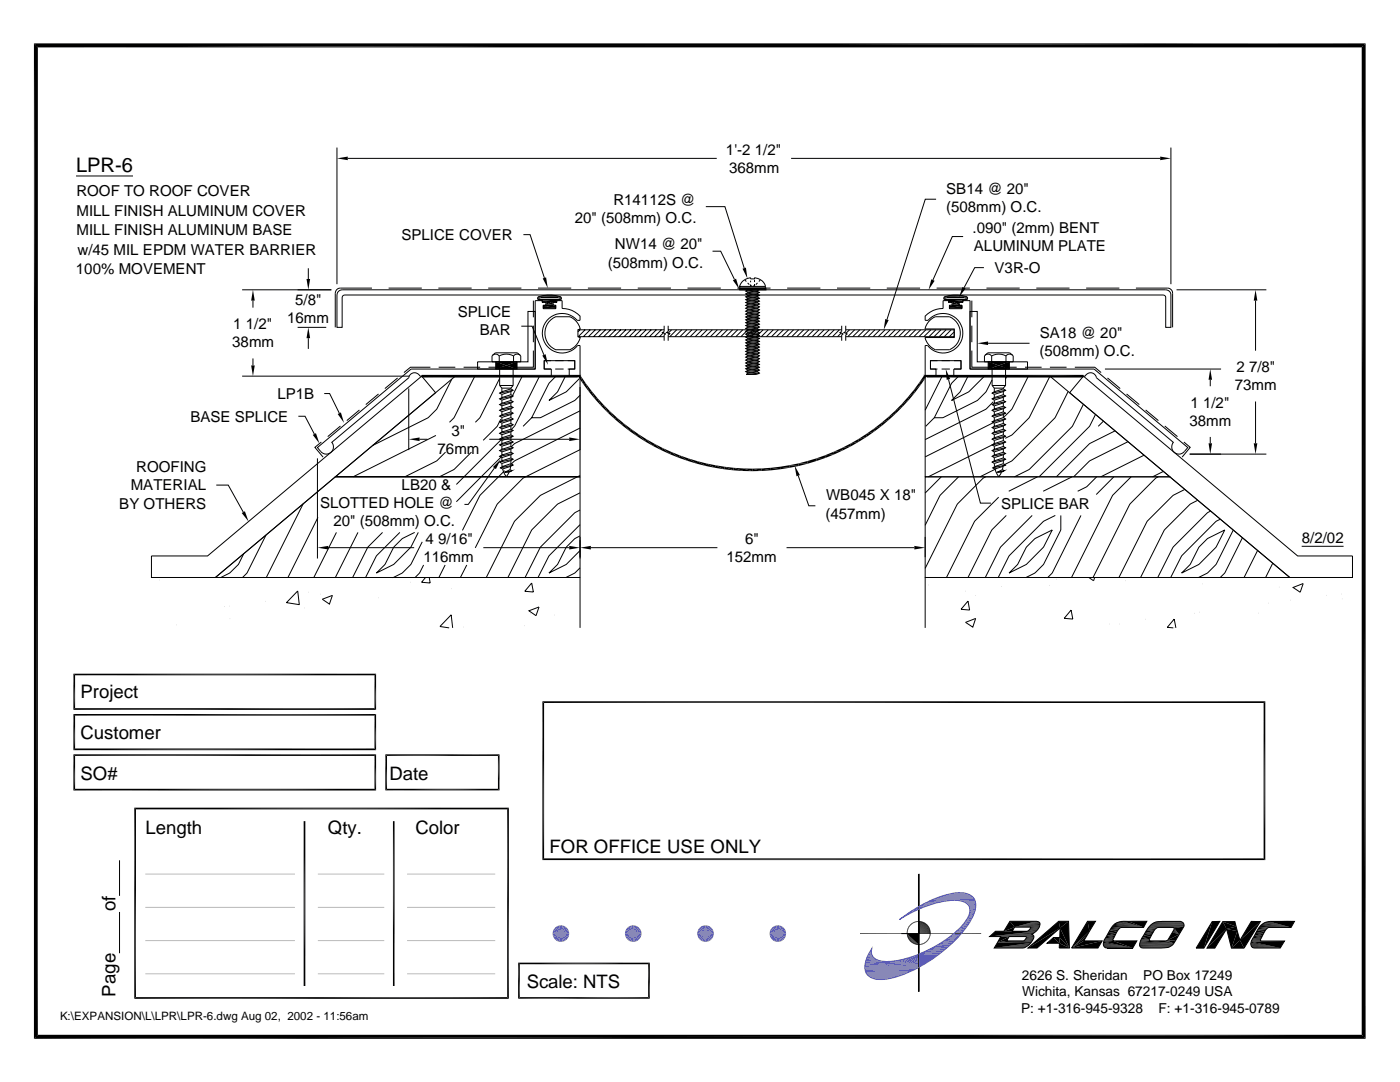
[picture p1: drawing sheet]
<svg xmlns="http://www.w3.org/2000/svg" width="279mm" height="216mm" viewBox="0 0 279 216" stroke-linecap="round" stroke-linejoin="round" font-family="sans-serif">
<defs><g id="words">
<text font-size="4" x="15.2" y="34.2">LPR-6</text>
<g font-size="3.7">
<text x="16.1" y="139.3">Project</text>
<text x="16.1" y="147.4">Customer</text>
<text x="16.1" y="155.6">SO#</text>
<text x="77.7" y="155.6">Date</text>
<text x="29" y="166.3">Length</text>
<text x="65.4" y="166.3">Qty.</text>
<text x="82.9" y="166.3">Color</text>
<text x="109.7" y="170.2">FOR OFFICE USE ONLY</text>
<text x="23.1" y="181.9" transform="rotate(-90 23.1 181.9)">of</text>
<text x="105.1" y="197.2">Scale: NTS</text>
<text x="23.1" y="198.8" transform="rotate(-90 23.1 198.8)">Page</text>
</g>
<g font-size="3">
<text x="144.9" y="30.8">1'-2 1/2&quot;</text>
<text x="145.5" y="34.5">368mm</text>
<text x="15.2" y="39">ROOF TO ROOF COVER</text>
<text x="122.4" y="40.9">R14112S @</text>
<text x="188.8" y="38.7">SB14 @ 20&quot;</text>
<text x="15.3" y="43.1">MILL FINISH ALUMINUM COVER</text>
<text x="15.3" y="47">MILL FINISH ALUMINUM BASE</text>
<text x="80.1" y="47.9">SPLICE COVER</text>
<text x="114.7" y="44.5">20&quot; (508mm) O.C.</text>
<text x="188.8" y="42.3">(508mm) O.C.</text>
<text x="194.1" y="46.5">.090&quot; (2mm) BENT</text>
<text x="15.5" y="50.9">w/45 MIL EPDM WATER BARRIER</text>
<text x="121.3" y="53.4">(508mm) O.C.</text>
<text x="122.7" y="49.8">NW14 @ 20&quot;</text>
<text x="194.4" y="50.1">ALUMINUM PLATE</text>
<text x="15.2" y="54.7">100% MOVEMENT</text>
<text x="198.5" y="54.5">V3R-O</text>
<text x="46.5" y="65.7">1 1/2&quot;</text>
<text x="57.3" y="64.4">16mm</text>
<text x="58.9" y="60.8">5/8&quot;</text>
<text x="91.4" y="63.3">SPLICE</text>
<text x="46.4" y="69.3">38mm</text>
<text x="95.8" y="66.9">BAR</text>
<text x="207.4" y="71.1">(508mm) O.C.</text>
<text x="207.5" y="67.5">SA18 @ 20&quot;</text>
<text x="246.4" y="77.9">73mm</text>
<text x="246.7" y="74.3">2 7/8&quot;</text>
<text x="55.4" y="79.6">LP1B</text>
<text x="237.6" y="81.4">1 1/2&quot;</text>
<text x="38" y="84.1">BASE SPLICE</text>
<text x="90.1" y="86.9">3&quot;</text>
<text x="237.4" y="85">38mm</text>
<text x="27.2" y="94.3">ROOFING</text>
<text x="87.3" y="90.5">76mm</text>
<text x="23.8" y="101.5">BY OTHERS</text>
<text x="26.1" y="97.9">MATERIAL</text>
<text x="63.9" y="101.4">SLOTTED HOLE @</text>
<text x="80.2" y="97.8">LB20 &amp;</text>
<text x="164.9" y="99.9">WB045 X 18&quot;</text>
<text x="199.8" y="101.5">SPLICE BAR</text>
<text x="66.5" y="105.1">20&quot; (508mm) O.C.</text>
<text x="164.7" y="103.5">(457mm)</text>
<text x="84.5" y="112.1">116mm</text>
<text x="84.9" y="108.5">4 9/16&quot;</text>
<text x="145" y="112.1">152mm</text>
<text x="148.7" y="108.5">6&quot;</text>
<text x="259.8" y="108.4">8/2/02</text>
</g>
<g font-size="2.7">
<text x="203.9" y="195.5">2626 S. Sheridan</text>
<text x="228.2" y="195.5">PO Box 17249</text>
<text x="203.8" y="202.1">P: +1-316-945-9328</text>
<text x="204" y="198.8">Wichita, Kansas 67217-0249 USA</text>
<text x="231.2" y="202.1">F: +1-316-945-0789</text>
</g>
<text font-size="2.3" x="12" y="203.6">K:\EXPANSION\L\LPR\LPR-6.dwg Aug 02, 2002 - 11:56am</text>
</g></defs>
<g fill="none" stroke="#000" stroke-width=".2">
<path d="M15.2 35.1h11.3M67.2 29.4v27.3M69.4 31.6h73.6M157.9 31.6h73.6M186.8 39.8h-2.1l-7.7 24M233.7 29.4v27.3M48.3 57.8h17.8M50.5 60v1.4M61.5 53.5v2.2M67.6 58.1l.7-.3h164.3l.6 .2a.94 .94 0 0 1 .5 .9v6.4h-1.1v-5.9l-.1-.4-.4-.1h-163.3l-.4 .1-.1 .4v5.9h-1.1v-6.4zM74.2 57.5h-6.3a1.01 1.01 0 0 0-1 1v6.8M77.6 57.5h6.6"/>
<path d="M87.5 57.5h6.6M97.4 57.5h6.7M104.5 46.8h1.3l2.8 8.7M106.4 60v3.3M107.3 59.7h4.7M107.3 59.6h4.7M107.4 59.3a6.3 6.3 0 0 1 4.6 0v.3l-.2 .3h-.7v.3h-.9l.1 .8h.6v.4h-2.5v-.4h.7v-.8h-.9v-.3h-.7l-.2-.3zM107.4 59.4h4.6M107.4 59.3h4.6M107.4 59.8h4.6M107.4 57.5h6.6M107.5 59.9h4.3"/>
<path d="M108.1 59.4h3.1M108.3 58.9h2.7M117.3 57.5h6.7M127.3 57.5h6.6M137.2 57.5h6.6M140.9 41.2h3.8l3.8 12.3M142.2 50.1h1.6l2.8 5.7M147.2 57.5h6.6M147.5 57.5h5.4v.3h-5.4zM147.5 57.6h5.4M147.5 57.8h5.4M147.6 57.2a2.45 2.45 0 0 1 2.2-1.8v.2h.8v-.2a2.38 2.38 0 0 1 2.2 1.8"/>
<path d="M147.6 57.2h5.2l-.1 .3h-5zM148.7 55.9l.2 .3M148.8 58.1l.4-.3 2-.2 .4 .2-.4 .2-2 .3zM148.8 58.7l.4-.3 2-.3 .4 .3-.4 .2-2 .3zM148.8 59.2l.4-.2 2-.3 .4 .2-.4 .3-2 .3zM148.8 59.8l.4-.2 2-.3 .4 .2-.4 .2-2 .3zM149.2 56.5l.3 .3M149.2 57.5v.3M149.2 58.3v.1M149.2 58.9v.1M149.2 59.5v.1M149.7 57l.1 .1"/>
<path d="M149.8 56.7v.4h.3M149.8 56v.3M150.3 57.1h.3M150.6 55.9v.4M150.6 56.7v.4M150.7 57l-.1 .1M151.2 57.5v.1M151.2 58v.1M151.2 58.6v.1M151.2 59.2v.1M151.2 59.7v.2M151.2 56.5l-.3 .3"/>
<path d="M151.6 57.8l-2.8 .3M151.6 58.4l-2.8 .3M151.6 58.9l-2.8 .3M151.6 59.5l-2.8 .3M151.7 55.9l-.3 .3M157.1 57.5h6.6M167 57.5h6.7M177 57.5h6.6M186.9 57.5h6.6M188.4 59.7h4.7M188.4 59.6h4.7M188.4 59.3a6.3 6.3 0 0 1 4.6 0l.1 .3-.2 .3h-.7v.3h-.9v.8h.7v.4h-2.5v-.4h.6l.1-.8h-.9v-.3h-.7l-.2-.3z"/>
<path d="M188.4 59.4h4.6M188.4 59.3h4.6M188.4 59.8h4.6M188.6 59.9h4.3M189.2 59.4h3.1M189.4 58.9h2.7M192.2 47.2h-2.1l-3.9 8.7M194 60v3.3M196.4 53.4h-1.9l-2.1 4M196.9 57.5h6.6M206.8 57.5h6.6M216.8 57.5h6.6"/>
<path d="M226.7 57.5h6.3l.7 .3 .3 .7v6.8M234.8 57.8h17.9M250.6 60v10M48.3 75.1h33.4M50.5 71.5v1.4M59.4 65.3h5.7M61.5 67.5v2.1M64.7 78.5h1.1l1.9 3.9M75.5 78.6l-2.5 2.1M79.4 75.4l-2.6 2.1M81.6 77.5v12.3M85.9 73.3h-4l-1.3 1"/>
<path d="M87.5 73.3h3.4M90.2 75.6l-3 6-1.8 1.8-11 5.5M92.5 73.3h3.3M94.8 75.1l-4.2 8.3-.9 .9M95.3 72.2h10.1v-10.1h1.4v11.5h-11.5zM97.5 73.3h3.3M98.3 70.9l.6-.5h4.4l.5 .5M98.9 72.2h4.3v1.4h-4.3zM99.6 71a.9 .9 0 0 0-1.4 0v1.2h5.7v-1.2a.9 .9 0 0 0-1.4 0M99.6 71a3 3 0 0 1 2.9 0M99.6 71v1.2M99.7 76.9l.5 .5h1.8"/>
<path d="M99.7 72.2v4.7M99.7 76.9h2.7M99.7 75.5l-3.9 7.9-.9 .9M100.2 78.2l-.5 .2 .5 .3M100.2 77.4v.8l1.8-.6M100.2 79.3l-.5 .3 .5 .2M100.2 78.7v.6l1.8-.5M100.2 79.8v.7l1.8-.6M102 77.4v.2l.4 .3-2.2 .8M102 78.1v.7l.4 .2-2.2 .8M102 79.3v.6l.4 .3-2.2 .8M102.4 72.2v4.7"/>
<path d="M102.4 76.9l-.4 .5M102.4 77.9l-2.7 .5M102.4 79l-2.7 .6M102.5 71v1.2M104 65.1h2.2l2.3 5.7M104.2 75.1l-2.1 4.2M106.4 70v3.3h-3.9M106.4 65v3.3M107.7 75.1l-5 10-.7 .7M108.4 61h2.5M109.6 64.2l1.3-1h2.8a3.6 3.6 0 0 1 2.1 2.4l-.5 .2v1.4l.5 .2a3.7 3.7 0 0 1-2.1 2.4h-2.8a3.6 3.6 0 0 1-1.3-5.6zM110 72h-1.4v1.6h1.4"/>
<path d="M110.8 73.6h1.7M110.8 72h1.7M111 75.1l-1.4 1.4-3.5 6.9M112.8 75.1l-1.5 3.1-1.7 1.7 3.4-1.7 2.6-2.7M113.3 72h1.4v1.6h-1.4M115.3 65.8h17.2M115.3 67.2h17.2M115.8 77.2v12.6M115.8 78.9l-1.1 1-6.9 3.5h-1.7M115.8 65.8l-.5 .4M116.8 65.8l-1.4 1.4M117.8 65.8l-1.4 1.4"/>
<path d="M118.8 65.8l-1.4 1.4M119.8 65.8l-1.4 1.4M120.8 65.8l-1.3 1.4M121.9 65.8l-1.4 1.4M122.9 65.8l-1.4 1.4M123.9 65.8l-1.4 1.4M124.9 65.8l-1.4 1.4M125.9 65.8l-1.4 1.4M126.9 65.8l-1.3 1.4M128 65.8l-1.4 1.4M128.9 65.8l-1.3 1.4M130 65.8l-1.4 1.4"/>
<path d="M131 65.8l-1.4 1.4M132 65.8l-1.4 1.4M132.4 66.4l-.8 .8M132.5 65v1.1l-.3 .3 .7 .2-.4 .2v1.2M133.3 65v1.1l-.3 .3 .7 .2-.4 .2v1.2M133.3 65.8h34.7M133.3 67.2h34.7M134 65.8l-.7 .7M135 65.8l-1.3 1.4M136.1 65.8l-1.4 1.4M137.1 65.8l-1.4 1.4M138.1 65.8l-1.4 1.4"/>
<path d="M139.1 65.8l-1.4 1.4M140.1 65.8l-1.4 1.4M141.1 65.8l-1.3 1.4M142.2 65.8l-1.4 1.4M143.2 65.8l-1.4 1.4M144.2 65.8l-1.4 1.4M145.2 65.8l-1.4 1.4M146.2 65.8l-1.4 1.4M147.2 65.8l-1.4 1.4M148.2 65.8l-1.3 1.4M148.8 71.3l.4-.2 2-.3 .4 .2-.4 .2-2 .3zM148.8 71.9l.4-.3 2-.3 .4 .3-.4 .2-2 .3z"/>
<path d="M148.8 72.4l.4-.2 2-.3 .4 .2-.4 .3-2 .2zM148.8 73l.4-.2 2-.3 .4 .2-.4 .2-2 .3zM148.8 73.6l.4-.3 2-.2 .4 .2-.4 .2-2 .3zM148.8 74.1l.4-.2 2-.3 .4 .3-.4 .2-2 .3zM148.8 61.5l.4-.2 2-.3 .4 .2-.4 .3-2 .2zM148.8 62.1l.4-.2 2-.3 .4 .2-.4 .2-2 .3zM148.8 66.1l.4-.2 2-.3 .4 .2-.4 .2-2 .3zM148.8 66.7l.4-.2 2-.3 .4 .2-.4 .2-2 .3zM148.8 67.3l.4-.3 2-.3 .4 .3-.4 .2-2 .3zM148.8 67.8l.4-.2 2-.3 .4 .2-.4 .3-2 .3zM148.8 68.4l.4-.2 2-.3 .4 .2-.4 .2-2 .3zM148.8 69l.4-.3 2-.2 .4 .2-.4 .2-2 .3z"/>
<path d="M148.8 69.6l.4-.3 2-.3 .4 .3-.4 .2-2 .3zM148.8 70.1l.4-.2 2-.3 .4 .2-.4 .3-2 .3zM148.8 70.7l.4-.2 2-.3 .4 .2-.4 .2-2 .3zM148.8 62.7l.4-.3 2-.3 .4 .3-.4 .2-2 .3zM148.8 63.2l.4-.2 2-.3 .4 .2-.4 .3-2 .3zM148.8 63.8l.4-.2 2-.3 .4 .2-.4 .3-2 .3zM148.8 64.4l.4-.2 2-.3 .4 .2-.4 .2-2 .3zM148.8 65l.4-.3 2-.2 .4 .2-.4 .2-2 .3zM148.8 65.5l.4-.2 2-.3 .4 .3-.4 .2-2 .3zM148.8 60.4l.4-.2 2-.3 .4 .2-.4 .2-2 .3zM148.8 60.9l.4-.2 2-.3 .4 .3-.4 .2-2 .3zM148.9 74.7l.3-.2 2-.3 .4 .2-.9 .3z"/>
<path d="M149.2 60v.2M149.2 60.6v.1M149.2 61.2v.1M149.2 61.7v.2M149.2 62.3v.1M149.2 62.9v.1M149.2 63.5v.1M149.2 64.1v.1M149.2 64.6v.1M149.2 65.2v.1M149.2 65.8v.1M149.2 66.3v.2"/>
<path d="M149.2 66.9v.1M149.2 67.5v.1M149.2 68.1v.1M149.2 68.6v.1M149.2 69.2v.1M149.2 69.8v.1M149.2 70.4v.1M149.2 70.9v.2M149.2 71.5v.1M149.2 72.1v.1M149.2 72.6v.2M149.2 73.2v.1"/>
<path d="M149.2 73.8v.1M149.2 74.4v.1M149.2 65.8l-1.3 1.4M150.3 65.8l-1.4 1.4M151.2 60.3v.1M151.2 60.9v.1M151.2 61.5v.1M151.2 62v.1M151.2 62.6v.1M151.2 63.2v.1M151.2 63.8v.1M151.2 64.3v.2"/>
<path d="M151.2 64.9v.1M151.2 65.5v.1M151.2 66v.2M151.2 66.6v.1M151.2 67.2v.1M151.2 67.8v.1M151.2 68.3v.2M151.2 68.9v.1M151.2 69.5v.1M151.2 70.1v.1M151.2 70.6v.2M151.2 71.2v.1"/>
<path d="M151.2 71.8v.1M151.2 72.4v.1M151.2 72.9v.2M151.2 73.5v.1M151.2 74.1v.1M151.3 65.8l-1.4 1.4M151.6 74.4l-2.7 .3M151.6 71l-2.8 .3M151.6 71.6l-2.8 .3M151.6 72.1l-2.8 .3M151.6 72.7l-2.8 .3M151.6 73.3l-2.8 .3"/>
<path d="M151.6 73.9l-2.8 .2M151.6 61.2l-2.8 .3M151.6 61.8l-2.8 .3M151.6 65.8l-2.8 .3M151.6 66.4l-2.8 .3M151.6 67l-2.8 .3M151.6 67.5l-2.8 .3M151.6 68.1l-2.8 .3M151.6 68.7l-2.8 .3M151.6 69.3l-2.8 .3M151.6 69.8l-2.8 .3M151.6 70.4l-2.8 .3"/>
<path d="M151.6 62.4l-2.8 .3M151.6 62.9l-2.8 .3M151.6 63.5l-2.8 .3M151.6 64.1l-2.8 .3M151.6 64.7l-2.8 .3M151.6 65.3l-2.8 .2M151.6 60.1l-2.8 .3M151.6 60.7l-2.8 .2M152.3 65.8l-1.4 1.4M153.3 65.8l-1.4 1.4M154.3 65.8l-1.3 1.4M155.3 65.8l-1.3 1.4"/>
<path d="M156.4 65.8l-1.4 1.4M157.4 65.8l-1.4 1.4M158.4 65.8l-1.4 1.4M159.4 65.8l-1.4 1.4M160.4 65.8l-1.4 1.4M161.4 65.8l-1.4 1.4M162.4 65.8l-1.3 1.4M163.4 65.8l-1.3 1.4M164.5 65.8l-1.4 1.4M165.5 65.8l-1.4 1.4M166.5 65.8l-1.4 1.4M167.5 65.8l-1.4 1.4"/>
<path d="M167.9 66.4l-.7 .8M168 65v1.1l-.4 .3 .7 .2-.3 .2v1.2M168.8 65.8h21.6v1.4h-21.6M168.8 65v1.1l-.4 .3 .7 .2-.3 .2v1.2M169.5 65.8l-.7 .7M170.6 65.8l-1.4 1.4M171.6 65.8l-1.4 1.4M172.6 65.8l-1.4 1.4M173.6 65.8l-1.4 1.4M174.6 65.8l-1.4 1.4M175.6 65.8l-1.4 1.4M176.6 65.8l-1.3 1.4"/>
<path d="M177.7 65.8l-1.4 1.4M178.7 65.8l-1.4 1.4M179.7 65.8l-1.4 1.4M180.7 65.8l-1.4 1.4M181.7 65.8l-1.4 1.4M182.7 65.8l-1.3 1.4M183.7 65.8l-1.3 1.4M184.6 63.1a4.8 4.8 0 0 1 3.6-1.5v-1.6h1.1v.3h.7v.6h-.5v.7h2.5v-.7h-.6v-.6h.8v-.3h1.4v13.6h24.8l18.6 15.7a1.93 1.93 0 0 1-2.1 1.3 1.45 1.45 0 0 1-.7-2.3l-15.4-12.9a1.18 1.18 0 0 0-1-1 1.18 1.18 0 0 0-1.2 .7h-26.2v-1.5h1.4v-1.6h-6.1v1.6h1.1v1.5h-2.2v-6.2h.5a3.9 3.9 0 0 0 5.8 .5 3.9 3.9 0 0 0 .1-5.7 3.9 3.9 0 0 0-5.8 .2h-.6zM184.6 75.1h24.9l24 20h-48.9zM184.8 65.8l-1.4 1.4M185.7 63.8l.9-.6h2.9a3.6 3.6 0 0 1 2.2 3.3 3.6 3.6 0 0 1-2.2 3.3h-2.9a3.7 3.7 0 0 1-2-2.4h5.8v-1.8h-5.8a3.6 3.6 0 0 1 1.1-1.8zM185.8 65.8l-1.4 1.4"/>
<path d="M186.8 65.8l-1.4 1.4M187.1 72h-1.4v1.6h1.4M187.8 65.8l-1.4 1.4M187.9 73.6h1.7M187.9 72h1.7M188 75.1l-3.4 6.8M188.8 65.8l-1.4 1.4M189.3 75.7l6.4 24.7h2.1M189.5 61h2.5M189.8 65.8l-1.4 1.4M190.4 72h1.4v1.6h-1.4M190.4 66.2l-.9 1"/>
<path d="M191.3 75.1l-1.4 1.4-3.4 6.9M193.2 75.1l-1.6 3.1-1.7 1.7 3.4-1.7 3.2-3.1M193.6 62.1h1.4v10.1h10.1v1.4h-11.5zM194 70v3.3h3.9M194 65v3.3M196.6 70.9l.5-.5h4.4l.6 .5M197.2 68.5h8.3M197.2 72.2h4.2v1.4h-4.2zM197.9 71a.9 .9 0 0 0-1.4 0v1.2h5.7v-1.2a.9 .9 0 0 0-1.4 0M197.9 71a3 3 0 0 1 2.9 0M197.9 71v1.2M198 76.9l.4 .5h1.8"/>
<path d="M198 76.9h2.7M198 72.2v4.7M198 75.8l-1.2 2.4-1.7 1.7-6.9 3.5h-1.7M198.4 78.2l-.4 .2 .4 .3M198.4 77.4v.8l1.8-.6M198.4 79.3l-.4 .3 .4 .2M198.4 78.7v.6l1.8-.5M198.4 79.8v.7l1.8-.6M199.6 73.3h3.3M200.2 77.4v.2l.5 .3-2.3 .8M200.2 78.1v.7l.5 .2-2.3 .8M200.2 79.3v.6l.5 .3-2.3 .8"/>
<path d="M200.7 72.2v4.7M200.7 76.9l-.5 .5M200.7 77.9l-2.7 .5M200.7 79l-2.7 .6M200.8 71v1.2M200.9 75.1l-.2 .5M204.6 73.3h3.3M205.2 75.1l-3.2 6.5-1.7 1.8M209.5 73.3h3.4M209.5 75.1l-4.1 8.3-3.4 3.4-1.4 .7M213.2 78.1l-2.6 5.3-8.6 8.6-1.9 .9M214.5 73.3h4l1.3 1"/>
<path d="M216.2 75.1l42.8 35.8h10.9v4.3h-12.5l-43.9-36.8zM220.5 73.6h23.2M221 75.4l2.6 2.1M224.8 78.6l2.6 2.1M241.5 75.8v1.3M43.2 96.8h2.4l3 5.4M59.5 83.1h1.4l1.8 3.5M63.4 89.3l18.6-15.7h24.8v-13.6h1.4v.3h.7v.6h-.5v.7h2.5v-.7h-.5v-.6h.7v-.3h1.1v1.6a4.8 4.8 0 0 1 3.6 1.5v.8h-.6a4 4 0 0 0-5.8-.3 4 4 0 0 0 .1 5.8 4 4 0 0 0 5.8-.5h.5v6.2h-2.2v-1.5h1.1v-1.6h-6.1v1.6h1.4v1.5h-26.2a1.18 1.18 0 0 0-1.2-.7 1.18 1.18 0 0 0-1 1l-15.4 12.9a1.44 1.44 0 0 1-.2 2 1.44 1.44 0 0 1-2-.2zM63.4 91.5v19.9M64.1 88.2l-1.3 1.1 1.7 1.9M67.9 85l-2.5 2.1M71.7 81.8l-2.5 2.1"/>
<path d="M83.7 87.7h1.6M87 86.9l-16.5 8.2M88.9 90.2l-1.7 1.8-6.4 3.1M94.1 90.2l-3.5 3.5-2.9 1.4M97.6 87.7h16M98.7 93.4l-5.2 7.2h-.8M99.9 83.6l-.7 1.5-2.8 2.8M100.2 90.8l-.5 .3 .5 .2M100.2 90.2v.6l1.8-.6M100.2 91.9l-.5 .3 .5 .3M100.2 91.3v.6l1.8-.5M100.2 81.6l-.5 .3 .5 .2"/>
<path d="M100.2 81v.6l1.8-.6M100.2 86.2l-.5 .3 .5 .2M100.2 85.6v.6l1.8-.6M100.2 87.4l-.5 .2 .5 .3M100.2 86.7v.7l1.8-.6M100.2 88.5l-.5 .3 .5 .2M100.2 87.9v.6l1.8-.6M100.2 89.7l-.5 .2 .5 .3M100.2 89v.7l1.8-.6M100.2 82.8l-.5 .2 .5 .3M100.2 82.1v.7l1.8-.6M100.2 83.9l-.5 .3 .5 .2"/>
<path d="M100.2 83.3v.6l1.8-.6M100.2 85.1l-.5 .2 .5 .3M100.2 84.4v.7l1.8-.6M100.2 80.5l-.5 .2 .5 .3M100.2 92.5v.6M100.2 87.6l-9.1 9.1M100.2 91l-9.1 9.1M100.2 83.2h-.1M100.2 93.1l-.3 .3 .4 .2M100.3 93.6l.7 1.5 .6-.9M100.7 93.9l-4.9 4.9-3.5 7M100.8 94.2l1.4-.3-.6 .3"/>
<path d="M101.8 93.7l-1 .5h.8M101.8 93.7l.4 .2M101.9 93l-.1 .7M102 92.5l.4 .3-2.1 .8M102 89.6v.6l.4 .3-2.2 .8M102 90.7v.7l.4 .2-.4 .3-1.8 .6M102 80.4v.6l.4 .3-2.2 .8M102 85v.6l.4 .3-2.2 .8M102 86.1v.7l.4 .2-.4 .3-1.8 .6M102 87.3v.6l.4 .3-2.2 .8M102 88.5v.6l.4 .2-2.2 .9M102 81.6v.6l.4 .2-.4 .3-1.8 .6"/>
<path d="M102 82.7v.6l.4 .3-2.2 .8M102 83.9v.6l.4 .3-2.2 .8M102 91.9v.6M102 92.5l-1.8 .6M102.4 92.8l-2.5 .6M102.4 90.5l-2.7 .6M102.4 91.6l-2.7 .6M102.4 81.3l-2.7 .6M102.4 85.9l-2.7 .6M102.4 87l-2.7 .6M102.4 88.2l-2.7 .6M102.4 89.3l-2.7 .6"/>
<path d="M102.4 82.4l-2.7 .6M102.4 83.6l-2.7 .6M102.4 84.8l-2.7 .5M102.4 80.2l-2.7 .5M106.1 83.4l-1.7 1.7M115.8 98.3l-4.5 2.3-5.2 5.1-4.7 9.5M115.8 89.7l-11.4 5.7-5.2 5.2-4.4 8.7M115.8 94.9l-8 3.9-5.1 5.2-5.7 11.2M115.8 82l-13.1 6.5-.7 .7M115.8 85.4l-13.1 6.6-.9 .8M159.3 94.9l2.1 6h1.3M184.6 95.1h48.9l23.9 20.1h-72.8z"/>
<path d="M186.5 83.4l-1.8 1.7M187.9 95.1l-3.3 3.3M191.3 95.1l-3.7 3.7-3 6M196.7 95.1l-.5 .3-5.1 5.2-6.5 12.8M198.2 80.2l-1.4 1.4-12.2 6.1M198.4 90.8l-.4 .3 .4 .2M198.4 90.2v.6l1.8-.6M198.4 91.9l-.4 .3 .4 .3M198.4 91.3v.6l1.8-.5M198.4 81.6l-.4 .3 .4 .2M198.4 81v.6l1.8-.6M198.4 86.2l-.4 .3 .4 .2"/>
<path d="M198.4 85.6v.6l1.8-.6M198.4 87.4l-.4 .2 .4 .3M198.4 86.7v.7l1.8-.6M198.4 88.5l-.4 .3 .4 .2M198.4 87.9v.6l1.8-.6M198.4 89.7l-.4 .2 .4 .3M198.4 89v.7l1.8-.6M198.4 82.8l-.4 .2 .4 .3M198.4 82.1v.7l1.8-.6M198.4 83.9l-.4 .3 .4 .2M198.4 83.3v.6l1.8-.6M198.4 85.1l-.4 .2 .4 .3"/>
<path d="M198.4 84.4v.7l1.8-.6M198.4 80.5l-.4 .2 .4 .3M198.4 92.5l.1 .6M198.4 84.2l-13.8 7M198.4 88.6l-13.1 6.5M198.5 93.1l-.4 .3 .5 .2M198.6 93.6l.7 1.5 .6-.9M198.8 93.5l-3.2 1.6M199.1 94.2l1.3-.3-.5 .3M199.3 99.2l-4.8 4.8-5.6 11.2M200 93.7l-.9 .5h.8M200 93.7l.4 .2"/>
<path d="M200.2 93l-.2 .7M200.2 92.5l.5 .3-2.1 .8M200.2 89.6v.6l.5 .3-2.3 .8M200.2 90.7v.7l.5 .2-.5 .3-1.8 .6M200.2 80.4v.6l.5 .3-2.3 .8M200.2 85v.6l.5 .3-2.3 .8M200.2 86.1v.7l.5 .2-.5 .3-1.8 .6M200.2 87.3v.6l.5 .3-2.3 .8M200.2 88.5v.6l.5 .2-2.3 .9M200.2 81.6v.6l.5 .2-.5 .3-1.8 .6M200.2 82.7v.6l.5 .3-2.3 .8M200.2 83.9v.6l.5 .3-2.3 .8"/>
<path d="M200.2 91.9v.6M200.2 92.5l-1.7 .6M200.7 92.8l-2.6 .6M200.7 90.5l-2.7 .6M200.7 91.6l-2.7 .6M200.7 81.3l-2.7 .6M200.7 85.9l-2.7 .6M200.7 87l-2.7 .6M200.7 88.2l-2.7 .6M200.7 89.3l-2.7 .6M200.7 82.4l-2.7 .6M200.7 83.6l-2.7 .6"/>
<path d="M200.7 84.8l-2.7 .5M200.7 80.2l-2.7 .5M207.1 95.1l-5.8 2.9M214 95.1l-5.8 2.9M216.2 80.7l-2.2 4.4-8.6 8.6-2.9 1.4M218.6 82.7l-1.2 2.4-10 10M218.9 95.1l-2 2-1.8 .9M220.2 84l-1 1.1M222.3 95.1l-3.5 3.6M222.5 86l-5.1 2.5-6.6 6.6M225.1 88.1l-7.7 3.9-3.1 3.1M225.7 95.1l-3.7 3.7-8.2 16.4"/>
<path d="M228.3 90.8l-8.6 4.3M228.6 81.8l2.6 2.1M231.2 95.1l-.5 .3-5.2 5.2-7.4 14.6M232.2 94.1l-2.2 1M232.5 85l2.5 2.1M236.3 88.2l1.2 1.1-1.6 1.9M236.5 97.7l-2.4 1.1-5.2 5.2-5.6 11.2M237.4 90.6h15.3M239 99.8l-1.5 .8-5.1 5.1-4.8 9.5M241.5 87.2v1.3M250.6 80.1v8.4M30.2 110.9h11.2l42.8-35.8 2.7 3.3-43.9 36.8h-12.8z"/>
<path d="M31.7 115.7h.1M43 115.2l23.9-20.1h48.9v-20h-24.9l-24 20h48.9v20.1zM48.6 110.5l-1 2.1-1.8 1.7-1.7 .9M53 120h.1M53.1 106.8l-3.8 7.5-.9 .9M59.4 117.9l.3 2.7-2.5-.4zM60.5 100.5l-7.4 14.7M61.5 118.2h.1M63.5 103.2l-6 12M63.9 118.6h.1M64.3 119.6l2-.8-.6 1.7zM65.5 109.3h17.2"/>
<path d="M67.1 106.2l-4.5 9M71.4 106.2l-4.5 9M75.5 119.3h.1M76.3 106.2l-2.9 3-3 6M78.3 115.3h.1M79.8 106.2l-4.7 4.7-2.1 4.3M82 116.2h.1M82.8 106.2l-2.5 1.3-1.7 1.7-1.8 3.4-1.7 1.7 3.5-1.7 3.4-3.4 1.5-3M84.3 108.1l-2.3 4.5-1.7 1.7-1.8 .9M84.5 112.7l-.8 1.6-.9 .9M84.9 115.2l-.8 1 1.8 .1-.2-1.1M88.8 112.7l-1.2 2.5"/>
<path d="M90 117.5h.1M93.2 112.7l-1.3 2.5M96.5 109.3h17.1M104.9 115.3h.1M106.1 116.3l.3 1.8-1.7-.1zM115.8 107.1v4.3M115.8 115.2v10.1M115.8 106.9l-1.1 .6-1.7 1.7-1.7 3.4-1.7 1.7 3.4-1.7 2.8-2.7M115.8 113.3l-1.1 1-1.8 .9M115.8 104.7l-6.2 6.2-2.2 4.3M115.8 101.8l-1.1 .5-6.9 6.9-3 6M117.9 109.3h25.3"/>
<path d="M157 109.3h25.5M184.6 107.1v4.1M184.6 115.2v10.1M185.3 116.7h.1M192.7 118h.1M193.2 119.9l.3 1.8-1.7-.1zM194.6 118.8h.1M199.9 117h.1M200.8 102.8l-2.9 2.9-4.7 9.5M206 102.8l-6.3 6.4-3.1 6M206.5 107.5l3.5-1.8-1.7 3.5-3.5 3.4-3.4 1.7 1.7-1.7 1.7-3.4zM209.4 116.8h.1"/>
<path d="M210.6 102.8l-2.3 1.2-6.9 6.9-2.2 4.3M210.8 115.6h.1M211.7 102.8v2.9l-3.4 6.9-1.8 1.7-1.7 .9M215.7 102.8l-5.7 11.5-.9 .9M217.3 115.2l.9 .7 .3-.7M224.6 115.9h.1M239.9 116.5h.1M241 107.5l3.4-1.8-1.7 3.5-3.4 3.4-3.5 1.7 1.7-1.7 1.8-3.4zM241.6 102l-.6 .3-6.9 6.9-3 6M243.5 103.6l-.8 .4-6.9 6.9-2.2 4.3M246.1 105.8l-3.4 6.8-1.7 1.7-1.8 .9M247.9 107.3l-3.5 7-.9 .9"/>
<path d="M251 109.9l-2.7 5.3M254 112.4l-1.4 2.8M255.2 117.2h.1M257.5 119.8h.1M258.1 117.2l2-.8-.6 1.8zM264.7 118.8h.1M267.6 118.5h.1M267.8 119.5h.1M35.3 124.7h.1M44.8 121h.1M45.8 120.9h.1M45.9 123.4h.1"/>
<path d="M60.8 121.3h.1M89.6 125.3l-1.8-.3 2.2-2.3 .3 2.6M92.5 125.1h.1M104.6 124.8h.1M105.6 121.9l2-.8-.6 1.8zM105.9 122.5h.1M110.6 122.7h.1M192.7 124.2l2-.8-.6 1.7zM213.8 121.7l.3 1.8-1.7-.1zM221.3 124.5h.1M223.5 124.5h.1M228.5 123.6h.1"/>
<path d="M234.2 125.3l-1.2-.1 1.3-1.7 .4 1.8M234.4 125.2h.1M238.4 122.4h.1M239.4 122.2h.1M251.1 122.3h.1M253.2 120.4h.1M183.3 174.5h.1v23.3h-.1zM183.4 174.5v6.4M183.3 188.5h.1M183.3 183.9h.1M183.4 181.4v7.1M183.4 190.4v7.4"/>
<path d="M197.5 186.9l1.2-1.1h1.6l1.2-2h5.3a.69 .69 0 0 1 .7 .4 .69 .69 0 0 1-.1 .8l-.4 .6-1.1 .8 .1 .1a.7 .7 0 0 1 0 1.2l-.7 .9-.9 .5-6 .1 1.3-2.3zM197.5 186.8h8.8M198.4 189.1h6.2M198.7 185.8h8.1M200.3 185.8h4.6M201.4 186.9h3.4a.84 .84 0 0 1-.6 .8h-3.3zM202.5 184.9h5M204.6 189.1l-6.2 .1M220.5 189.1h5.6M220.6 189.1h5.5M221.8 185.1h2.1M221.9 185h6.3"/>
<path d="M222.2 187.7h4.7M225.3 183.8h3.6M227.4 188.8h6.4M227.4 188.7h6.6M227.4 188.5h6.7M227.5 188.2h6.8M227.5 188.8h6.1M227.9 189.1h4.5M229.2 185.1h2.1M229.4 184.8h6.9M229.6 184.7h6.7M229.6 184.6h6.7"/>
<path d="M229.8 184.4h6.5M229.9 184.4h6.4M230 184.4h6.3M230 184.2h6.2M230.2 184.2h6M230.2 184.1h5.9M230.4 184h5.7M230.6 184h5.3M230.7 183.9h5.2M231 183.9h4.8M233.1 189.1h-5.3M233.3 189l-5.6 .1"/>
<path d="M233.4 189h-5.8M233.5 188.9h-6M244 183.9h2.4l1.1 3.7 2.2-3.7h1.8l-3.2 5.3h-2.5l-1-3.8-2.4 3.8h-1.5zM249.7 187.8h6.6M249.9 189.1h5.6M250.1 189.1h5.4M251.2 185.1h2.1M251.4 185h6.3M251.7 184.6a2.72 2.72 0 0 1 2-.7h4.6l-.6 1.2h-4.5a4.4 4.4 0 0 0-1.6 2.6l4.7 .1-.8 1.4h-4.8a.92 .92 0 0 1-1-.4 .92 .92 0 0 1 .1-1.1l1.4-2.5zM253.3 183.9h5"/>
</g>
<g fill="#000">
<path d="M6.8 8.7h265.7l-264.9 .8zM7.6 9.5l264.9-.8-.7 .8zM271.8 9.5l.7 197.8-.7-.8zM272.5 8.7v198.6l-.7-197.8zM67.2 31.6l2.2-.4v.8zM231.5 31.2l2.2 .4-2.2 .4zM50.5 57.8l.3 2.2h-.7zM61.2 55.7h.7l-.4 2.1zM107.3 59.5h.5l-.5 .1zM107.4 59.3l.7 .1-.8 .1zM107.3 59.6h.6zM107.3 59.6l.5-.1z"/>
<path d="M107.3 59.5h.6zM107.3 59.5l.8-.1zM108.2 59.9l.9 .3h-.9zM108.3 55.6l.7-.2 .3 2.1zM108.8 59.5h1.7zM108.3 59l1.8-.1zM111.2 59.4l.8 .1zM111.4 59.5h.6zM111.6 59.5l.4 .1zM111.4 59.6h.6zM111.2 59.4l.8-.1v.2zM111.6 59.5h.4v.1z"/>
<path d="M146.3 55.9l.6-.3 .6 2.1zM148.2 53.6l.7-.2 .3 2.2zM185.9 55.7l.6 .3-1.2 1.8zM188.4 59.5h.4l-.4 .1zM188.4 59.3l.8 .1-.8 .1zM188.4 59.6h.6zM188.4 59.6l.4-.1zM188.4 59.5h.5zM188.4 59.5l.8-.1zM190.3 58.9l1.8 .1zM189.8 59.5h1.8zM191.3 60.2l.9-.3v.3z"/>
<path d="M192.3 59.4l.8 .1zM192.5 59.5h.6zM192.5 59.6h.6zM192.6 59.5l.5 .1zM192.1 57.3l.6 .3-1.3 1.7zM192.3 59.4l.7-.1 .1 .2zM192.6 59.5h.5v.1zM250.6 57.8l.3 2.2h-.7zM50.1 72.9h.7l-.3 2.2zM61.5 65.3l.4 2.2h-.7zM84.2 74.8h31.8l-31.8 .5zM84.2 75.3l31.8-.5-.8 .5z"/>
<path d="M98.9 72.2l2.1 .7-2.1 .7zM98.9 73.6l2.1-.7 2.2 .7zM101 72.9l2.2-.7v1.4zM98.9 72.2h4.3l-2.2 .7zM108.2 71l.7-.3 .5 2.1zM108.4 61h1.9zM109.1 60.7h1.1l-1.1 .3zM109.1 60.2h1.1l-1.1 .5zM109.1 61l1.1-.3 .1 .3zM109.1 60.7l1.1-.5v.5zM109.1 60.2h2zM115.4 75.2l.4-.3 .7 1.9z"/>
<path d="M115.8 74.9l1.1 1.6-.4 .3zM116.5 76.8l.4-.3 .7 1.8zM116.9 76.5l1.1 1.4-.4 .4zM117.6 78.3l.4-.4 .8 1.8zM118 77.9l1.2 1.5-.4 .3zM118.8 79.7l.4-.3 .8 1.7zM119.2 79.4l1.2 1.3-.4 .4zM176.7 63.6l.7 .3-1 1.9zM182.3 77.9l.4 .4-1.6 1.1zM181.1 79.4l1.6-1.1-1.2 1.4zM183.4 76.5l.4 .3-1.5 1.1zM182.3 77.9l1.5-1.1-1.1 1.5z"/>
<path d="M184.4 74.9l.4 .3-1.4 1.3zM183.4 76.5l1.4-1.3-1 1.6zM184.2 74.8h32l-31.2 .5zM185 75.3l31.2-.5v.5zM188.7 73.6l.9 2-.7 .2zM189.3 60.2h2zM190.2 60.7l1.1 .3h-1.2zM190.2 60.2l1.1 .5h-1.1zM190.2 60.7h1.1v.3zM190.2 60.2h1.1v.5zM190.1 61h1.9zM195 68.5l2.2-.4v.8z"/>
<path d="M197.2 72.2l2.1 .7-2.1 .7zM197.2 73.6l2.1-.7 2.1 .7zM199.3 72.9l2.1-.7v1.4zM197.2 72.2h4.2l-2.1 .7zM241.5 73.6l.4 2.2h-.7zM62.4 86.8l.7-.4 .7 2.1zM67.4 82.6l.6-.3 .7 2.1zM81.6 87.7l2.1-.4v.7zM98.4 93.2l1.5-1.5-.9 1.9zM113.6 87.3l2.2 .4-2.2 .3zM120 81.1l.4-.4 .9 1.7zM120.4 80.7l1.3 1.3-.4 .4z"/>
<path d="M121.3 82.4l.4-.4 1 1.7zM121.7 82l1.4 1.3-.4 .4zM123.1 83.3l1.1 1.6-1.5-1.2zM123.1 83.3l1.4 1.2-.3 .4zM124.5 84.5l1.1 1.5-1.4-1.1zM124.5 84.5l1.5 1.1-.4 .4zM126 85.6l1.2 1.5-1.6-1.1zM126 85.6l1.5 1.1-.3 .4zM127.5 86.7l1.3 1.4-1.6-1zM127.5 86.7l1.5 1-.2 .4zM129 87.7l1.4 1.3-1.6-.9zM129 87.7l1.6 .9-.2 .4z"/>
<path d="M130.6 88.6l1.5 1.3-1.7-.9zM130.6 88.6l1.7 .8-.2 .5zM132.3 89.4l1.5 1.3-1.7-.8zM132.3 89.4l1.7 .8-.2 .5zM134 90.2l1.5 1.2-1.7-.7zM134 90.2l1.7 .7-.2 .5zM135.7 90.9l1.5 1.1-1.7-.6zM135.7 90.9l1.7 .6-.2 .5zM137.4 91.5l1.6 1-1.8-.5zM137.4 91.5l1.8 .5-.2 .5zM139.2 92l1.7 1-1.9-.5zM139.2 92l1.8 .5-.1 .5z"/>
<path d="M141 92.5l1.7 .8-1.8-.3zM141 92.5l1.8 .3-.1 .5zM142.8 92.8l1.7 .8-1.8-.3zM142.8 92.8l1.8 .3-.1 .5zM144.6 93.1l1.8 .8-1.9-.3zM144.6 93.1l1.8 .2v.6zM146.4 93.3l1.9 .7-1.9-.1zM146.4 93.3l1.9 .2v.5zM148.3 93.5l1.8 .5h-1.8zM148.3 93.5h1.8v.5zM150.1 93.5l1.9 .5h-1.9zM150.1 93.5h1.9v.5z"/>
<path d="M152 93.5l1.8-.2 .1 .6zM152 93.5l1.9 .4-1.9 .1zM153.8 93.3l1.9-.2v.5zM153.8 93.3l1.9 .3-1.8 .3zM155.7 93.1l1.8-.3 .1 .5zM155.7 93.1l1.9 .2-1.9 .3zM157.5 92.8l1.8-.3 .1 .5zM157.5 92.8l1.9 .2-1.8 .3zM158.6 92.9l1 1.9-.6 .2zM159.3 92.5l1.8-.5 .1 .5zM159.3 92.5h1.9l-1.8 .5zM161.1 92l1.8-.5 .1 .5z"/>
<path d="M161.1 92h1.9l-1.8 .5zM162.9 91.5l1.7-.6 .2 .5zM162.9 91.5l1.9-.1-1.8 .6zM164.6 90.9l1.7-.7 .2 .5zM164.6 90.9l1.9-.2-1.7 .7zM166.3 90.2l1.7-.8 .2 .5zM166.3 90.2l1.9-.3-1.7 .8zM168 89.4l1.6-.8 .3 .4zM168 89.4l1.9-.4-1.7 .9zM169.6 88.6l1.6-.9 .3 .4zM169.6 88.6l1.9-.5-1.6 .9zM171.2 87.7l1.6-1 .3 .4z"/>
<path d="M171.2 87.7l1.9-.6-1.6 1zM172.8 86.7l1.5-1.1 .3 .4zM172.8 86.7l1.8-.7-1.5 1.1zM174.3 85.6l1.5-1.1 .3 .4zM174.3 85.6l1.8-.7-1.5 1.1zM175.8 84.5l1.4-1.2 .3 .4zM175.8 84.5l1.7-.8-1.4 1.2zM177.2 83.3l1.3-1.3 .4 .4zM177.2 83.3l1.7-.9-1.4 1.3zM179.9 80.7l.3 .4-1.7 .9zM178.5 82l1.7-.9-1.3 1.3zM181.1 79.4l.4 .3-1.6 1z"/>
<path d="M179.9 80.7l1.6-1-1.3 1.4zM241.2 88.5h.7l-.4 2.1zM250.2 88.5h.7l-.3 2.1zM48.2 102.4l.7-.4 .7 2.1zM63.4 109.3l2.1-.4v.7zM113.6 108.9l2.2 .4-2.2 .3zM115.8 109.3l2.1-.4v.7zM182.5 108.9l2.1 .4-2.1 .3zM183.3 188.3l.1 .2zM183.3 188.5l.1 1.9h-.1zM183.3 186.3h.1zM183.3 180.9l.1 .5-.1 .1z"/>
<path d="M183.3 188.5h.1v1.9zM183.3 180.9h.1v.5zM197.5 186.9l1.2-1.1h8.1zM199.1 188.1l6.6 .1-7.3 1zM199.7 186.9h1.7l-2.3 1.2zM199.1 188.1l2.3-1.2-.5 .8zM201.5 183.8h5.2l-4.2 1.2zM201.5 183.8l1 1.2-2.2 .8zM200.3 185.8l2.2-.8-.5 .8zM202.5 185l4.3-1.2zM204.3 187.7l1.6 .2zM204.3 187.7h1.7z"/>
<path d="M204.6 187.5l1.5 .1h-1.7zM204.7 187.3l1.5 .1-1.6 .1zM204.8 186.9l1.5 .1h-1.4zM204.8 187.2l1.5 .1h-1.6zM204.9 187h1.4l-1.5 .2zM205 185.8h1.8zM198.4 189.2l6.8-.6zM205.1 185.8l.2-.1 1.5 .1zM198.4 189.2l6.9-.6zM198.4 189.2l7.1-.8-.2 .2zM205.5 185.5h1.6l-1.8 .2zM198.4 189.2l7.2-.9-.1 .1z"/>
<path d="M205.6 185.3l1.6 .1-1.7 .1zM205.7 185.2l1.6 .1h-1.7zM205.7 185h1.7l-1.7 .2zM198.4 189.2l7.3-1-.1 .1zM197.5 186.9l8.5-.4zM204.3 187.7h1.7l-.1 .2zM204.4 187.6h1.7l-.1 .1zM204.6 187.5l1.6-.1-.1 .2zM197.5 186.9l8.7-.7-.3 .2zM204.7 187.3h1.6l-.1 .1zM204.8 187.2l1.5-.1v.2zM204.8 187.2l1.5-.2v.1z"/>
<path d="M204.8 186.9l1.5-.1v.2zM197.5 186.9l9-.8-.3 .1zM197.5 186.9l9.1-1zM197.5 186.9l9.3-1.1zM204.9 185.8h1.9zM202.5 185l4.5-1.1zM205.3 185.7l1.7-.1-.2 .2zM202.5 185l4.6-1.1zM205.3 185.7l1.8-.2-.1 .1zM202.5 185l4.7-1.1zM205.5 185.5l1.7-.1-.1 .1zM202.5 185l4.8-1z"/>
<path d="M205.6 185.3h1.7l-.1 .1zM202.5 185l4.9-1zM205.7 185.2l1.6-.1v.2zM205.7 185.2l1.7-.2-.1 .1zM202.5 185l5-.9zM205.5 185l2-.2zM205.6 185l1.9-.2zM205.7 185l1.8-.2-.1 .2zM202.5 185l5-.9 .1 .1zM202.5 185l5.1-.6-.1 .2zM202.5 185l5.1-.8v.2zM209 188.2l1.2-1.1 1.2 1.1z"/>
<path d="M211.3 183.8h2l-1.7 1.4zM205.1 189.2l6.2-5.4 .3 1.4zM211.4 188.2l2 1h-2zM210.2 187.1h1.3l-.1 1.1zM211.5 187.1l1.9 2.1-2-1zM205.1 189.2l6.5-4-4.6 4zM211.6 185.2l1.8 4-1.9-2.1zM211.6 185.2l1.7-1.4 .1 5.4zM213.9 189.2l2.4-1.5h3.7zM213.9 189.2l3-2.4-.6 .9zM217 183.8l.4 2-3.5 3.4zM213.9 189.2l3.5-3.4-.5 1z"/>
<path d="M217 183.8h1.6l-1.2 2zM213.9 189.2l6.1-1.5-.9 1.5zM220.2 188.5l5.9 .7-5.9-.6zM220.2 188.4l5.9 .8-5.9-.7zM220.2 188.3l5.9 .9-5.9-.8zM220.2 188.6l5.9 .6-5.8-.4zM220.2 188.1l5.9 1.1-5.9-.9zM220.3 187.9l5.8 1.3-5.9-1.1zM220.3 187.7h1.9l-1.9 .2zM220.4 187.5h1.7l-1.8 .2zM220.6 187.2l1.6 .1-1.8 .2zM220.6 189.1h.3z"/>
<path d="M220.9 186.7l1.5 .3-1.8 .2zM221.2 186.2h1.5l-1.8 .5zM221.5 185.7l1.4 .2-1.7 .3zM221.6 185.4h1.7l-1.8 .3zM221.8 185.2l1.6 .1-1.8 .1zM220.3 187.7l1.8-.1 .1 .1zM220.3 187.7l1.8-.2v.1zM220.3 187.9l1.9-.2 3.9 1.5zM220.4 187.5l1.8-.2-.1 .2zM222.1 184.7l.2-.1 5.9 .5zM220.6 187.2l1.8-.2-.2 .3zM222.5 184.4l5.7 .7-5.9-.5z"/>
<path d="M220.9 186.7l1.6-.1-.1 .4zM222.5 184.4l.2-.2 5.5 .9zM220.9 186.7l1.8-.5-.2 .4zM222.7 184.2l5.5 .9zM221.2 186.2l1.7-.3-.2 .3zM222.8 184.1l5.4 1zM221.5 185.7l1.6-.1-.2 .3zM222.9 184.1l.3-.1 5 1.1zM221.5 185.7l1.8-.3-.2 .2zM221.6 185.4l1.8-.1-.1 .1zM221.8 185.2h1.7l-.1 .1zM223.2 184l.3-.1 4.7 1.2z"/>
<path d="M221.8 185.2l1.9-.1zM223.5 183.9l4.7 1.2zM223.7 183.9h.3zM223.7 183.9h.3l4.2 1.2zM224 183.9h1.3zM224 183.9h1.3l2.9 1.2zM222.2 187.7h4.7l-.8 1.5zM227.6 187.7h2l-2 .2zM227.7 187.5h1.6l-1.7 .2zM227.9 187.1l1.5 .3-1.7 .1zM228.2 186.7l1.5 .1-1.8 .3zM228.5 186.2l1.5 .1-1.8 .4z"/>
<path d="M228.7 185.7h1.6l-1.8 .5zM225.3 183.9l3.6-.1-.7 1.3zM228.9 185.5l1.5 .1-1.7 .1zM229.1 185.3l1.5 .1-1.7 .1zM229.2 185.1h1.9zM229.2 185.1h1.8l-1.9 .2zM227.6 187.7l1.8-.1zM227.6 187.7h1.8zM227.7 187.5l1.7-.1zM227.6 187.7h2zM229.4 187.7h.2zM227.6 187.9l2-.2 4.7 .6z"/>
<path d="M227.9 187.1l1.8-.3-.3 .6zM228.2 186.7l1.8-.4-.3 .5zM228.5 186.2l1.7-.3-.2 .4zM228.5 186.2l1.8-.5-.1 .2zM228.7 185.7l1.7-.1-.1 .1zM228.9 185.5l1.7-.1-.2 .2zM229.1 185.3h1.6l-.1 .1zM229.1 185.3l1.8-.1zM229.1 185.3l1.9-.2zM231.8 189.2l.2-.1zM232.7 187.7l1.6 .6zM232.9 187.7l.2-.1h1.5z"/>
<path d="M234 186l1.3 .5-2.2 1.1zM234.1 185.8l1.2 .7-1.3-.5zM234.1 185.1l.2 .1zM234.2 185.7l1.1 .8-1.2-.7zM232.5 187.7l1.8 .6zM232.4 187.7l1.9 .6zM229.8 187.7h2.6l1.9 .6zM229.6 187.7l4.7 .6zM234.3 185.5l1 1-1.1-.8zM234.3 185.5l1 1zM234.3 185.4l1 1.1zM234.3 185.2l1 1.3-1-1.1z"/>
<path d="M232.9 187.7l1.7-.1-.3 .7zM233.1 187.6l2.2-1.1-.7 1.1zM235.5 183.9h.3zM234 183.9h1.8zM234.3 185.2l2-.4-1 1.7zM241.9 183.9l-1.6 5.3h-1.6zM241.9 183.9h1.5l-3.1 5.3zM244 183.9l2.7 1-1.9 .5zM244 183.9l.8 1.5-3.9 3.8zM240.9 189.2l3.9-3.8-2.4 3.8zM244.8 185.4l2.1 .4-1.1 3.4zM244.8 185.4l1.9-.5 .2 .9z"/>
<path d="M244 183.9h2.4l.3 1zM246.9 185.8l.6 1.8-1.7 1.6zM245.8 189.2l1.7-1.6 .8 1.6zM249.6 188.4l5.9 .8zM249.6 188.3l5.9 .9-5.9-.8zM249.7 188.5l5.8 .7-5.8-.5zM249.7 188.1l5.8 1.1-5.9-.9zM249.7 188.7l5.8 .5-5.8-.4zM249.7 187.9l5.8 1.3-5.8-1.1zM249.7 183.9h1.8l-4 3.7zM249.8 187.7h1.7l-1.8 .2zM249.9 187.5h1.6l-1.7 .2z"/>
<path d="M250 187.2l1.7 .1-1.8 .2zM250.2 189.1l.5 .1zM250.2 189.1l.3 .1zM250.3 186.7l1.5 .3-1.8 .2zM250.6 186.2l1.6 .1-1.9 .4zM250.9 185.7l1.5 .2-1.8 .3zM251.1 185.4l1.5 .2-1.7 .1zM251.2 185.2h1.7l-1.8 .2zM247.5 187.6l4-3.7-3.2 5.3zM249.8 187.7l1.7-.1v.1zM249.8 187.7l1.7-.2zM249.9 187.5l1.8-.2-.2 .2z"/>
<path d="M251.7 184.6l6 .5-6.2-.4zM250 187.2l1.8-.2-.1 .3zM251.7 184.6l.2-.2 5.8 .7zM250.3 186.7l1.7-.1-.2 .4zM251.9 184.4l.3-.2 5.5 .9zM250.3 186.7l1.9-.4-.2 .3zM252.2 184.2l5.5 .9zM250.6 186.2l1.8-.3-.2 .4zM252.3 184.2l5.4 .9zM250.9 185.7l1.7-.1-.2 .3zM252.4 184.1l.3-.1 5 1.1zM251.1 185.4h1.6l-.1 .2z"/>
<path d="M251.1 185.4l1.7-.1-.1 .1zM251.1 185.4l1.8-.2zM252.7 184l.3-.1 4.7 1.2zM251.2 185.2l1.8-.1zM251.2 185.2l1.9-.1zM253 183.9h.3zM251.2 185.2l2-.1zM253 183.9h.3l4.4 1.2zM249.7 187.9l6.6-.1-.8 1.4zM253.3 183.9h5l-.6 1.2zM6.8 8.7l.8 197.8-.8 .8zM6.8 8.7l.8 .8v197z"/>
<path d="M7.6 206.5h264.2l-265 .8zM6.8 207.3l265-.8 .7 .8z"/>
</g>
<path d="M147.5 57.7h5.4M249.7 189h5.8" fill="none" stroke="#000" stroke-width=".34"/>
<path d="M108.4 61.2h2.5M189.5 61.2h2.5M227.5 188.1h6.8" fill="none" stroke="#000" stroke-width=".4"/>
<path d="M108.2 60h2.9M189.3 60h2.9M197.5 186.7h8.7M220.3 189h5.8" fill="none" stroke="#000" stroke-width=".36"/>
<path d="M107.5 59.1h4.4M188.5 59.1h4.4M220.4 189.1h5.7M221.8 185.1h2.1M227.4 188.4h6.9M229.2 185h7.1M249.9 189.1h5.6M251.2 185.1h2.1" fill="none" stroke="#000" stroke-width=".21"/>
<path d="M197.5 186.8h8.8M198.4 189h6.4M227.4 188.6h6.6" fill="none" stroke="#000" stroke-width=".25"/>
<path d="M198.4 189h6.6M234.1 185h2.2" fill="none" stroke="#000" stroke-width=".38"/>
<path d="M198.4 188.9h6.7M202.5 184.8h5" fill="none" stroke="#000" stroke-width=".44"/>
<path d="M199.1 188h6.8" fill="none" stroke="#000" stroke-width=".3"/>
<path d="M199.1 187.9h6.8M202.5 184.8h5M221.9 184.9h6.3M251.4 184.9h6.3" fill="none" stroke="#000" stroke-width=".32"/>
<path d="M249.7 187.8h2.1" fill="none" stroke="#000" stroke-width=".23"/>
<path d="M197.5 186.7h8.6" fill="none" stroke="#000" stroke-width=".42"/>
<g fill="#5c5cb8">
<path d="M175.1 195.4l.7 .1z"/>
<path d="M175.1 195.4h1.5z"/>
<path d="M175.8 195.5l.8-.1z"/>
<path d="M174.7 195.4h1.9z"/>
</g>
<g fill="none" stroke="#5c5cb8" stroke-width=".2">
<path d="M172.6 193.5h9.8M172.9 194.3h7.9M173 194.4h7.3M173 194.5h7.3M173.1 194.6h6.7M173.2 194.7h6.6M173.7 195h5.1M173.9 195.2h4.4M174.2 195.3h3.2M174.2 195.2h3.7M174.7 195.4h2.3M177.4 195.3h-2.9"/>
<path d="M179.3 194.9h-5.9"/>
</g>
<path d="M172.6 193.2h10.7M172.7 193.9h9.1M173 194.4h7.8" fill="none" stroke="#5c5cb8" stroke-width=".21"/>
<path d="M172.6 193.2h10.7M172.7 193.7h9.7M172.8 193.9h9M172.9 194.1h8.4" fill="none" stroke="#5c5cb8" stroke-width=".23"/>
<path d="M172.8 194.1h8.5" fill="none" stroke="#5c5cb8" stroke-width=".25"/>
<path d="M172.6 193.4h9.8" fill="none" stroke="#5c5cb8" stroke-width=".28"/>
<path d="M172.6 192.9h10.7M172.6 193.4h10.3" fill="none" stroke="#5c5cb8" stroke-width=".3"/>
<path d="M183.4 193l.6-.4z" fill="#5c5cb8"/>
<path d="M172.6 192.8h10.7" fill="none" stroke="#5c5cb8" stroke-width=".44"/>
<g fill="#5c5cb8">
<path d="M172.6 192.5l10.7 .6-10.7-.5z"/>
<path d="M172.7 192.2l10.6 .9-10.7-.6z"/>
<path d="M184 192.6l1.2-.6z"/>
<path d="M183.4 193l1.8-1z"/>
<path d="M172.8 191.9l10.5 1.2-10.6-.9z"/>
<path d="M172.8 191.9h4.2l6.3 1.2z"/>
</g>
<path d="M172.8 191.9h4.2" fill="none" stroke="#5c5cb8" stroke-width=".2"/>
<g fill="#5c5cb8">
<path d="M177 191.9l.7-.1 5.6 1.3z"/>
<path d="M177 191.9l.7-.1z"/>
</g>
<path d="M172.8 191.8l3.8 .1" fill="none" stroke="#5c5cb8" stroke-width=".2"/>
<g fill="#5c5cb8">
<path d="M177.7 191.8h.4l5.2 1.3z"/>
<path d="M178.1 191.8l.4-.1 4.8 1.4z"/>
</g>
<path d="M172.8 191.8h3.2" fill="none" stroke="#5c5cb8" stroke-width=".2"/>
<path d="M178.5 191.7h.4l4.4 1.4z" fill="#5c5cb8"/>
<path d="M172.8 191.8h2.9" fill="none" stroke="#5c5cb8" stroke-width=".23"/>
<g fill="#5c5cb8">
<path d="M178.9 191.7l.4-.1 4 1.5z"/>
<path d="M183.4 193l2.3-1.4z"/>
</g>
<path d="M172.8 191.7h2.7" fill="none" stroke="#5c5cb8" stroke-width=".32"/>
<path d="M179.3 191.6l.4-.1 3.6 1.6z" fill="#5c5cb8"/>
<path d="M172.8 191.5h2.4" fill="none" stroke="#5c5cb8" stroke-width=".2"/>
<path d="M179.7 191.5l.4-.1 3.2 1.7z" fill="#5c5cb8"/>
<path d="M172.8 191.5h2.2" fill="none" stroke="#5c5cb8" stroke-width=".2"/>
<g fill="#5c5cb8">
<path d="M180.1 191.4l.5-.1 2.7 1.8z"/>
<path d="M173 191.3l1.8 .1-2 .2z"/>
<path d="M173 191.3h1.6l.2 .1z"/>
<path d="M183.4 193l2.9-1.8z"/>
<path d="M180.6 191.3l.4-.1 2.3 1.9z"/>
<path d="M173 191.3l1.4-.2 .2 .2z"/>
<path d="M173 191.3l1.4-.2z"/>
<path d="M181 191.2l.5-.1 1.8 2z"/>
<path d="M173 191.3l1.3-.2z"/>
<path d="M173.1 190.9l1.2 .1-1.3 .3z"/>
<path d="M181.5 191.1l.5-.2 1.3 2.2z"/>
<path d="M183.4 193l3.4-2.2z"/>
<path d="M173.1 190.9l1.1-.1 .1 .2z"/>
<path d="M182 190.9l.5-.2 .8 2.4z"/>
<path d="M173.2 190.6l1 .2-1.1 .1z"/>
<path d="M173.2 190.6h.9l.1 .2z"/>
<path d="M182.5 190.7l.5-.1 .3 2.5z"/>
<path d="M183.4 193l3.9-2.5z"/>
</g>
<path d="M183.1 190.4v2.7" fill="none" stroke="#5c5cb8" stroke-width=".34"/>
<g fill="#5c5cb8">
<path d="M173.2 190.6l.8-.2 .1 .2z"/>
<path d="M183.4 190.4l3.9 .1-3.9 2.5z"/>
<path d="M173.4 190.3l.6 .1-.8 .2z"/>
<path d="M173.4 190.3h.5l.1 .1z"/>
</g>
<path d="M183.4 190.3h3.9" fill="none" stroke="#5c5cb8" stroke-width=".32"/>
<path d="M173.4 190.3l.5-.2v.2z" fill="#5c5cb8"/>
<path d="M183.9 190.3h4" fill="none" stroke="#5c5cb8" stroke-width=".4"/>
<g fill="#5c5cb8">
<path d="M173.6 189.9l.3 .2-.5 .2z"/>
<path d="M173.6 189.9h.3v.2z"/>
<path d="M173.6 189.9l.3-.2v.2z"/>
<path d="M183.9 190.1l1.1-.4 2.9 .4z"/>
</g>
<path d="M185 189.9h3.4" fill="none" stroke="#5c5cb8" stroke-width=".4"/>
<g fill="#5c5cb8">
<path d="M173.8 189.6l.1 .1-.3 .2z"/>
<path d="M173.8 189.6h.1v.1z"/>
<path d="M173.8 189.6l.2-.2z"/>
<path d="M174 189.3l-.2 .3z"/>
</g>
<path d="M185 189.5h3.8" fill="none" stroke="#5c5cb8" stroke-width=".42"/>
<path d="M185 189.7l.9-.5 2.9 .1z" fill="#5c5cb8"/>
<path d="M185.9 189h3.4" fill="none" stroke="#5c5cb8" stroke-width=".42"/>
<path d="M185.9 189.2l1-.5 2.4 .1z" fill="#5c5cb8"/>
<path d="M186.9 188.6h2.9M188.2 187.8h2.4" fill="none" stroke="#5c5cb8" stroke-width=".4"/>
<path d="M186.9 188.5h2.9" fill="none" stroke="#5c5cb8" stroke-width=".25"/>
<path d="M187.3 188.3h2.5M187.8 188h2.4M189 187.1h2.1" fill="none" stroke="#5c5cb8" stroke-width=".3"/>
<path d="M187.8 188.2h2.4M189 187.4h2.1" fill="none" stroke="#5c5cb8" stroke-width=".42"/>
<path d="M188.2 187.7h2.4" fill="none" stroke="#5c5cb8" stroke-width=".28"/>
<path d="M188.6 187.4h2" fill="none" stroke="#5c5cb8" stroke-width=".32"/>
<g fill="#5c5cb8">
<path d="M189.5 187l2-.2-.4 .4z"/>
<path d="M189.5 187l.3-.3 1.7 .1z"/>
<path d="M189.8 186.7l.4-.3 1.3 .4z"/>
<path d="M190.2 186.4l.1-.1h1.6z"/>
<path d="M190.2 186.4l1.7-.1-.4 .5z"/>
<path d="M190.3 186.3l.3-.2 1.3 .2z"/>
<path d="M190.6 186.1l1.6-.2-.3 .4z"/>
<path d="M190.9 185.8l1.3 .1-1.6 .2z"/>
<path d="M190.9 185.8l.3-.3 1 .4z"/>
<path d="M191.2 185.5h1.3l-.3 .4z"/>
<path d="M191.2 185.5l.3-.2 1 .2z"/>
<path d="M191.5 185.3l1.3-.2-.3 .4z"/>
<path d="M191.8 185l1 .1-1.3 .2z"/>
<path d="M191.8 185l1.3-.3-.3 .4z"/>
<path d="M192 184.7h1.1l-1.3 .3z"/>
<path d="M192.3 184.4l.8 .3h-1.1z"/>
<path d="M192.3 184.4l1.1-.1-.3 .4z"/>
<path d="M192.5 184.1l.9 .2-1.1 .1z"/>
<path d="M192.5 184.1l1.1-.2-.2 .4z"/>
<path d="M192.7 183.8l.9 .1-1.1 .2z"/>
<path d="M192.9 183.5l.7 .4-.9-.1z"/>
<path d="M192.9 183.5h.9l-.2 .4z"/>
<path d="M193.1 183.3l.7 .2h-.9z"/>
<path d="M193.1 183.3l.9-.2-.2 .4z"/>
<path d="M179.5 183.5l.7-.4z"/>
<path d="M193.2 183l.8 .1-.9 .2z"/>
<path d="M193.2 183l1-.2-.2 .3z"/>
<path d="M180 183.1l.5-.4z"/>
<path d="M193.3 182.7l.9 .1-1 .2z"/>
<path d="M180.2 183.1l.3-.4 .5-.1z"/>
<path d="M193.4 182.5l.8 .3-.9-.1z"/>
<path d="M193.4 182.5l1-.1-.2 .4z"/>
<path d="M180.5 182.7l.6-.3-.1 .2z"/>
<path d="M193.5 182.2l.9 .2-1 .1z"/>
<path d="M181.1 182.4l.6-.2-.7 .4z"/>
<path d="M193.5 182.2l1-.2-.1 .4z"/>
<path d="M181.1 182.4l1-.4z"/>
<path d="M193.5 182h1l-1 .2z"/>
<path d="M181.1 182.4l.5-.4h.5z"/>
<path d="M193.6 181.8l.9 .2h-1z"/>
<path d="M193.6 181.8h1l-.1 .2z"/>
<path d="M181.6 182l.9-.2-.4 .2z"/>
<path d="M193.6 181.7l1 .1h-1z"/>
<path d="M193.6 181.7h1v.1z"/>
<path d="M181.6 182l.6-.4 .3 .2z"/>
<path d="M193.6 181.5l1 .2h-1z"/>
<path d="M182.2 181.6l1.1-.1-.8 .3z"/>
<path d="M193.6 181.5l1.1-.2-.1 .4z"/>
<path d="M193.5 181.3h1.2l-1.1 .2z"/>
<path d="M182.2 181.6l.6-.3 .5 .2z"/>
<path d="M193.5 181.1l1.2 .2h-1.2z"/>
<path d="M193.5 181.1l1.2-.1v.3z"/>
<path d="M182.8 181.3l.5-.4v.6z"/>
<path d="M193.4 180.9l1.3 .1-1.2 .1z"/>
<path d="M183.4 180.9l1.1 .1-.5 .1z"/>
<path d="M183.4 180.9l.6 .2-.5 .3z"/>
<path d="M183.4 180.9v.5z"/>
<path d="M193.4 180.9l1.3-.1v.2z"/>
<path d="M183.4 180.9l1.6-.1-.5 .2z"/>
<path d="M193.4 180.9l1.4-.2-.1 .1z"/>
<path d="M193.3 180.7h1.5l-1.4 .2z"/>
</g>
<path d="M183.4 180.7h2.1" fill="none" stroke="#5c5cb8" stroke-width=".25"/>
<path d="M193.2 180.5l1.6 .2h-1.5z" fill="#5c5cb8"/>
<path d="M183.9 180.5h2" fill="none" stroke="#5c5cb8" stroke-width=".2"/>
<g fill="#5c5cb8">
<path d="M193.1 180.5l1.7 .2z"/>
<path d="M193.1 180.5l1.6-.1 .1 .3z"/>
<path d="M193.1 180.4h1.6z"/>
</g>
<path d="M183.9 180.5h2.5" fill="none" stroke="#5c5cb8" stroke-width=".3"/>
<g fill="#5c5cb8">
<path d="M193.1 180.4l1.6-.1v.1z"/>
<path d="M192.9 180.3h1.8l-1.6 .1z"/>
</g>
<path d="M184.4 180.2h2.5" fill="none" stroke="#5c5cb8" stroke-width=".2"/>
<path d="M192.9 180.3l1.8-.2v.2z" fill="#5c5cb8"/>
<path d="M185 180h3.2M185.5 179.8h3.5M185.5 179.8h3.9M185.5 179.7h4.3M190.8 179.7h3.8M191.7 179.8h2.9M192 179.9h2.6M192.3 180h2.4M192.3 179.9h2.4M185 180h2.8M192.5 180.1h2.2M192.7 180.2h2" fill="none" stroke="#5c5cb8" stroke-width=".2"/>
<path d="M184.4 180.2h2.9" fill="none" stroke="#5c5cb8" stroke-width=".23"/>
<path d="M185 179.9h3.6M184.4 180.2h2.9" fill="none" stroke="#5c5cb8" stroke-width=".25"/>
<path d="M185 179.9h3.6" fill="none" stroke="#5c5cb8" stroke-width=".28"/>
<path d="M189.8 179.7l.7-.1z" fill="#5c5cb8"/>
<g fill="none" stroke="#5c5cb8" stroke-width=".2">
<path d="M185.5 179.7h9.1M186 179.6h8.6M186.5 179.3h7.9M186.5 179.2h7.9M187 179.2h7.4M187 179.1h7.3M187 179h7.2M187.5 178.9h6.6M188 178.7h5.9M188.5 178.6h5.2M189 178.4h4.4M189.5 178.3h3.7"/>
<path d="M189.9 178.2h3M190.3 178.2h2.3"/>
</g>
<path d="M190.5 179.7h4.1" fill="none" stroke="#5c5cb8" stroke-width=".23"/>
<path d="M185.5 179.7h5M186 179.5h8.6" fill="none" stroke="#5c5cb8" stroke-width=".25"/>
<path d="M186 179.4h8.4" fill="none" stroke="#5c5cb8" stroke-width=".21"/>
<g fill="#5c5cb8">
<path d="M190.3 178.2h2z"/>
<path d="M190.8 178.2h1.5z"/>
<path d="M191.2 178.1h.7z"/>
<path d="M191.2 178.1l1.1 .1z"/>
</g>
<g fill="none" stroke="#000" stroke-width=".2">
<path d="M171.6 186.3h24.2M181.1 186.3h2.2M183.3 186.3v3.6M183.3 183.9l.1 2.4M183.3 190.4v2.7M183.4 183.9v2.4M183.4 190.4v2.6M183.4 186.2h2.3M183.5 183.9v2.4M202.5 185h3.1l.1 .1-.2 .3-.5 .4h-3zM205.1 189.2l6.2-5.4h2l.1 5.4h-2v-1h-2.4l1.2-1.1h1.3l.1-1.9-4.6 4zM217 183.8h1.6l-2.3 3.9h3.7l-.9 1.5h-5.2z"/>
<path d="M222.1 184.7a2.86 2.86 0 0 1 2.1-.9h4.7l-.7 1.3h-4.4a4 4 0 0 0-1.7 2.6h4.8l-.8 1.5h-4.8a.92 .92 0 0 1-1-.4 .92 .92 0 0 1 0-1.1zM229.8 184.5l.8-.5 .6-.1h4.4l.5 .2 .2 .3v.4l-2.3 3.8a2.85 2.85 0 0 1-2.2 .6l-3.8-.1a.78 .78 0 0 1-.4-1.2l1.1-2.2zM230.6 185.3l.7-.2h2.8a.39 .39 0 0 1 .3 .3 .39 .39 0 0 1-.3 .4l-1 1.8-.2 .1h-3.4l-.1-.2zM241.9 183.9h1.5l-3.1 5.3h-1.6z"/>
</g>
<path d="M179.5 183.5a24 24 0 0 1 11.7-5.4 2.96 2.96 0 0 1 3.4 1.7 5.2 5.2 0 0 1-1 4.1 28.7 28.7 0 0 1-16.2 11.4 4.4 4.4 0 0 1-4.3-.7 3.1 3.1 0 0 1-.1-3.3l1-2a1.97 1.97 0 0 0 2 2.5 18.4 18.4 0 0 0 9.9-2.6 16.6 16.6 0 0 0 7.4-6.5 2 2 0 0 0-1.8-3 18.9 18.9 0 0 0-10.5 2.9z" fill="none" stroke="#5c5cb8" stroke-width=".2"/>
<g fill="#000">
<path d="M181 186.1l.1 .1h-.1zM181 186.2l.1 .2h-.1zM181 185.9l.1 .2h-.1zM181 186.4l.2 .1h-.2zM181 185.8l.1 .1h-.1zM181 186.5l.2 .1-.2 .1zM181 185.6l.2 .2h-.2zM181 186.7l.2 .1h-.1zM181.1 185.5l.1 .2-.2-.1zM181.1 186.8l.2 .1-.2 .1zM181.1 186.4l2.2 2.1zM181.1 186.5l2.2 2z"/>
<path d="M181.1 185.4l.1 .1h-.1zM181.1 187h.2l-.1 .1zM181.1 186.7l2.2 1.8zM181 186.1h.1v.1zM181 186.2l.1 .2zM181 185.9h.1v.2zM181 186.4h.1l.1 .1zM181.1 186.8l2.2 1.7zM181.2 185.2l.1 .2h-.2zM181 185.8l.1 .1zM181 186.5h.2v.1zM181.2 187.1l.2 .1-.2 .1z"/>
<path d="M181 185.6l.2 .1v.1zM181 186.7l.2-.1v.2zM181.2 187l2.1 1.5zM181.2 185.1l.1 .2-.1-.1zM181.1 185.5h.1v.2zM181.1 186.8h.1l.1 .1zM181.2 187.3h.2l-.1 .1zM181.3 187.1l2 1.4zM181.1 185.4h.2l-.1 .1zM181.1 187l.2-.1v.1zM181.3 184.9l.1 .2h-.2zM181.3 187.4h.2l-.1 .1z"/>
<path d="M181.3 187.2l2 1.3zM181.2 185.2l.1 .2zM181.2 187.1l.1-.1 .1 .2zM181.4 184.8v.2l-.1-.1zM181.2 185.1h.2l-.1 .2zM181.2 187.3l.2-.1v.1zM181.4 187.5h.2l-.1 .1zM181.4 187.3l1.9 1.2zM181.3 184.9l.1 .1v.1zM181.3 187.4l.1-.1 .1 .1zM181.5 187.5l1.8 1zM181.5 184.7v.2l-.1-.1z"/>
<path d="M181.5 187.6h.2l-.1 .2zM181.4 184.8l.1 .1-.1 .1zM181.4 187.5h.2zM181.5 187.6l1.8 .9zM181.6 184.6v.2l-.1-.1zM181.6 187.8l.2-.1-.1 .2zM181.5 184.7l.1 .1-.1 .1zM181.5 187.6l.1-.1 .1 .1zM181.6 187.7l1.7 .8zM181.7 184.5v.2l-.1-.1zM181.7 187.9h.2l-.1 .1zM181.6 184.6l.1 .1-.1 .1z"/>
<path d="M181.7 187.6l.1 .1-.2 .1zM181.7 187.8l1.6 .7zM181.8 184.4v.2l-.1-.1zM181.8 188l.2-.1-.1 .2zM181.7 184.5l.1 .1-.1 .1zM181.8 187.7l.1 .2h-.2zM181.8 187.9l1.5 .6zM181.8 184.4l.1-.1v.2zM181.8 184.4l.1 .1-.1 .1zM181.8 188l.1-.1h.1zM181.9 188.1l.2-.1-.1 .2zM181.9 188l1.4 .5z"/>
<path d="M181.9 184.3l.1 .1-.1 .1zM182 187.9l.1 .1-.2 .1zM181.9 184.3l.1-.1v.2zM182 188.2l.2-.1v.1zM182.1 188.1l1.2 .4zM182 184.2v.2zM182.1 188l.1 .1-.2 .1zM182 184.2l.2-.1-.1 .2zM182.2 188.2h.2l-.1 .1zM182.2 188.2l1.1 .3zM182.2 184.1v.1l-.1 .1zM182.2 188.1l.2 .1h-.2z"/>
<path d="M182.2 184.1l.1-.1-.1 .2zM182.3 188.3l.2-.1-.1 .2zM182.3 188.2l1 .3zM182.3 184l.1 .2h-.2zM182.4 188.2h.1l-.2 .1zM182.3 184h.1v.2zM182.4 188.4l.2-.1v.1zM182.5 188.3l.8 .2zM182.4 184l.1 .1-.1 .1zM182.5 188.2l.1 .1-.2 .1zM182.4 184l.2-.1-.1 .2zM182.6 188.4l.2-.1-.1 .2z"/>
<path d="M182.6 188.3l.7 .2zM182.6 183.9v.2h-.1zM182.6 188.3h.2l-.2 .1zM182.6 183.9h.1l-.1 .2zM182.7 188.5l.2-.2v.2zM182.7 188.4l.6 .1zM182.7 183.9l-.1 .2zM182.8 188.3h.1l-.2 .2zM182.7 183.9l.2-.1-.1 .2zM182.9 188.5l.1-.1v.1zM182.9 188.4l.4 .1zM182.9 183.8v.2h-.1z"/>
<path d="M182.9 188.3l.1 .1-.1 .1zM182.9 183.8h.1l-.1 .2zM183 188.5l.2-.1v.2zM183 183.8v.2h-.1zM183 188.4h.2l-.2 .1zM183 188.4l.3 .1zM183 183.8h.2l-.2 .2zM183.3 188.4v.2h-.1zM183.2 183.8v.2h-.2zM183.2 188.4h.1l-.1 .2zM183.2 183.8h.1l-.1 .2zM183.5 188.4v.2h-.2z"/>
<path d="M181.1 186.4l2.2-.1v2.2zM183.3 183.8v.1l-.1 .1zM183.3 188.4h.2l-.2 .2zM183.3 190.4h.1v1.3zM183.4 191.7v1.3l-.1 .1zM183.3 183.9l.2-.1v.2zM183.5 188.4h.1l-.1 .2zM183.3 183.8h.2l-.2 .1zM183.6 188.4v.1l-.1 .1zM183.6 183.8v.2h-.1zM183.6 188.4h.1l-.1 .1zM183.5 183.8h.1l-.1 .2z"/>
<path d="M183.7 188.4l.1 .1h-.2zM183.6 184l.2-.2zM183.7 188.4l.2-.1-.1 .2zM183.7 183.9h.2l-.5 2.4zM183.6 183.8h.2l-.2 .2zM183.9 188.3v.2h-.1zM183.7 184l.2-.1v.1zM183.9 188.3h.1l-.1 .2zM183.9 183.9l.1 .1-.6 2.3zM183.8 183.8l.1 .1-.2 .1zM184 188.3l.1 .1-.2 .1zM183.9 184l.2-.1z"/>
<path d="M184 188.3l.1-.1v.2zM184 184h.2l-.8 2.3zM183.9 183.9h.2l-.2 .1zM184.1 188.2l.1 .2h-.1zM184 184l.2-.1-.1 .2zM184.1 188.2h.2l-.1 .2zM184.2 184l.1 .1-.9 2.2zM184.1 183.9h.1l-.2 .1zM184.3 188.2v.1l-.1 .1zM184.1 184.1l.2-.1v.1zM184.3 188.2l.1-.1-.1 .2zM184.3 184.1h.1l-1 2.2z"/>
<path d="M184.2 183.9l.1 .1-.2 .1zM184.4 188.1l.1 .2h-.2zM184.3 184.1h.2l-.1 .1zM184.4 188.1l.1-.1v.3zM184.4 184.1l.2 .1-1.2 2.1zM184.3 184l.2 .1h-.2zM184.5 188l.1 .2-.1 .1zM184.4 184.2l.2-.1zM184.5 188h.1v.2zM184.6 184.2l.1 .1-1.3 2zM184.5 184.1h.1l-.2 .1zM184.6 188l.1 .1-.1 .1z"/>
<path d="M184.5 184.3l.2-.1-.1 .2zM184.6 188l.1-.1v.2zM184.7 184.3l.1 .1-1.4 1.9zM184.6 184.4l.2-.1-.1 .1zM184.6 184.1l.1 .1-.2 .1zM184.7 187.9l.1 .1-.1 .1zM184.8 187.8v.2l-.1-.1zM184.8 184.4l.1 .1-1.5 1.8zM184.7 184.4h.3l-.2 .1zM184.7 184.2l.1 .1-.2 .1zM184.8 187.8l.2 .1-.2 .1zM184.8 187.8l.2-.1v.2z"/>
<path d="M184.9 184.5l.1 .1-1.6 1.7zM184.8 184.5h.3l-.1 .1zM185 187.7l.1-.1v.2zM184.8 184.3l.2 .1h-.3zM185 187.7l.1 .1-.1 .1zM185 184.6l.1 .1-1.7 1.6zM185 184.6h.2l-.1 .1zM185.1 187.5l.1 .2-.1-.1zM185 184.4l.1 .1h-.3zM185.1 187.6l.1 .1-.1 .1zM183.4 186.3l1.7-1.6 .1 .1zM185.1 184.7h.2l-.2 .1z"/>
<path d="M185.2 187.4l.1 .2zM185 184.6l.1-.1 .1 .1zM185.1 187.5l.2 .1-.1 .1zM185.1 184.8l.3 .1-.2 .1zM185.3 187.2l.1 .3-.2-.1zM183.4 186.3l1.8-1.5 .1 .1zM185.1 184.7l.1-.1 .1 .1zM185.2 187.4l.2 .1-.1 .1zM185.2 185h.2zM185.4 187.1v.2l-.1-.1zM183.4 186.3l1.9-1.4 .1 .1zM185.3 185.1h.2l-.1 .1z"/>
<path d="M185.1 184.8l.2-.1 .1 .2zM185.3 187.2l.1 .1v.2zM185.4 187l.1 .2-.1-.1zM183.4 186.3l2-1.3v.2zM185.4 185.2l.2 .1h-.2zM185.5 186.9l.1 .1zM185.2 185l.2-.1v.1zM185.4 187.1l.1 .1-.1 .1zM183.4 186.3l2-1.1 .1 .1zM185.4 185.3l.2 .1-.1 .1zM185.5 186.7l.1 .2h-.1zM183.4 186.3l2.1-1v.1z"/>
<path d="M185.5 185.5l.2 .1zM185.3 185.1l.1-.1 .1 .1zM185.4 187h.2l-.1 .2zM185.5 186.6l.2 .2-.2-.1zM185.5 185.6l.2 .1h-.2zM185.5 186.5l.2 .1zM185.5 185.7l.2 .2h-.2zM185.6 186.3l.1 .2h-.2zM183.4 186.3l2.1-.9 .1 .2zM185.6 186l.1 .2h-.1zM185.5 185.9l.2 .1h-.1zM185.4 185.2l.1-.1 .1 .2z"/>
<path d="M185.5 186.9h.1v.1zM185.6 186.2l.1 .1h-.1zM183.4 186.3l2.2-.7v.1zM185.4 185.3h.2v.1zM185.5 186.7l.2 .1-.1 .1zM183.4 186.3l2.2-.6v.2zM185.5 185.5l.1-.1 .1 .2zM185.5 186.6h.2v.2zM183.7 186.3l2-.1v.1zM185.5 185.6h.2v.1zM185.5 186.5h.2v.1zM185.5 185.7h.2v.2z"/>
<path d="M185.6 186.3h.1v.2zM185.6 186h.1v.2zM185.5 185.9h.2v.1zM185.6 186.2h.1v.1z"/>
</g>
<path d="M183.4 186.2h2.3" fill="none" stroke="#000" stroke-width=".28"/>
<path d="M183.4 186.1h2.3" fill="none" stroke="#000" stroke-width=".4"/>
<path d="M14.6 142.6h60.5M14.6 150.7h60.5M74.9 142.5v7.2M74.9 150.5v7.2M183.6 183.9v2.4" fill="none" stroke="#000" stroke-width=".32"/>
<path d="M14.6 149.5h60.5M14.6 157.6h60.5M14.8 142.5v7.2M14.8 150.5v7.2" fill="none" stroke="#000" stroke-width=".34"/>
<g fill="#5c5cb8">
<path d="M111.9 186.3l1.7-.4v.4z"/>
<path d="M111.9 186.3l1.5-.7 .2 .3z"/>
<path d="M111.9 186.3l1.3-1 .2 .3z"/>
<path d="M113 185l.2 .3-1.3 1z"/>
<path d="M112.6 184.8l.4 .2-1.1 1.3z"/>
<path d="M112.3 184.7l.3 .1-.7 1.5z"/>
<path d="M111.9 184.6l.4 .1-.4 1.6z"/>
<path d="M111.6 184.7l.3-.1v1.7z"/>
<path d="M111.2 184.8l.4-.1 .3 1.6z"/>
<path d="M110.9 185l.3-.2 .7 1.5z"/>
<path d="M110.6 185.3l.3-.3 1 1.3z"/>
<path d="M110.6 185.3l1.3 1-1.5-.7z"/>
<path d="M110.4 185.6l1.5 .7-1.6-.4z"/>
<path d="M110.3 185.9l1.6 .4h-1.6z"/>
<path d="M110.3 186.3h1.6l-1.6 .3z"/>
<path d="M110.3 186.6l1.6-.3-1.5 .7z"/>
<path d="M110.4 187l1.5-.7-1.3 1z"/>
<path d="M110.6 187.3l1.3-1-1 1.3z"/>
<path d="M111.9 186.3l-.7 1.5-.3-.2z"/>
<path d="M111.9 186.3l-.3 1.6-.4-.1z"/>
<path d="M111.9 186.3v1.6h-.3z"/>
<path d="M111.9 186.3l.4 1.6h-.4z"/>
<path d="M111.9 186.3l.7 1.5-.3 .1z"/>
<path d="M111.9 186.3l1.1 1.3-.4 .2z"/>
<path d="M111.9 186.3l1.3 1-.2 .3z"/>
<path d="M111.9 186.3l1.5 .7-.2 .3z"/>
<path d="M111.9 186.3l1.7 .3-.2 .4z"/>
<path d="M111.9 186.3h1.7v.3z"/>
<path d="M126.4 186.3l1.6-.4v.4z"/>
<path d="M126.4 186.3l1.5-.7 .1 .3z"/>
<path d="M126.4 186.3l1.3-1 .2 .3z"/>
<path d="M127.4 185l.3 .3-1.3 1z"/>
<path d="M127.1 184.8l.3 .2-1 1.3z"/>
<path d="M126.7 184.7l.4 .1-.7 1.5z"/>
<path d="M126.4 184.6l.3 .1-.3 1.6z"/>
<path d="M126 184.7l.4-.1v1.7z"/>
<path d="M125.6 184.8l.4-.1 .4 1.6z"/>
<path d="M125.3 185l.3-.2 .8 1.5z"/>
<path d="M125.1 185.3l.2-.3 1.1 1.3z"/>
<path d="M125.1 185.3l1.3 1-1.5-.7z"/>
<path d="M124.9 185.6l1.5 .7-1.6-.4z"/>
<path d="M124.8 185.9l1.6 .4h-1.7z"/>
<path d="M124.7 186.3h1.7l-1.6 .3z"/>
<path d="M124.8 186.6l1.6-.3-1.5 .7z"/>
<path d="M124.9 187l1.5-.7-1.3 1z"/>
<path d="M125.1 187.3l1.3-1-1.1 1.3z"/>
<path d="M126.4 186.3l-.8 1.5-.3-.2z"/>
<path d="M126.4 186.3l-.4 1.6-.4-.1z"/>
<path d="M126.4 186.3v1.6h-.4z"/>
<path d="M126.4 186.3l.3 1.6h-.3z"/>
<path d="M126.4 186.3l.7 1.5-.4 .1z"/>
<path d="M126.4 186.3l1 1.3-.3 .2z"/>
<path d="M126.4 186.3l1.3 1-.3 .3z"/>
<path d="M126.4 186.3l1.5 .7-.2 .3z"/>
<path d="M126.4 186.3l1.6 .3-.1 .4z"/>
<path d="M126.4 186.3h1.6v.3z"/>
<path d="M140.8 186.3l1.6-.4 .1 .4z"/>
<path d="M140.8 186.3l1.5-.7 .1 .3z"/>
<path d="M140.8 186.3l1.3-1 .2 .3z"/>
<path d="M141.8 185l.3 .3-1.3 1z"/>
<path d="M141.5 184.8l.3 .2-1 1.3z"/>
<path d="M141.2 184.7l.3 .1-.7 1.5z"/>
<path d="M140.8 184.6l.4 .1-.4 1.6z"/>
<path d="M140.4 184.7l.4-.1v1.7z"/>
<path d="M140.1 184.8l.3-.1 .4 1.6z"/>
<path d="M139.8 185l.3-.2 .7 1.5z"/>
<path d="M139.5 185.3l.3-.3 1 1.3z"/>
<path d="M139.5 185.3l1.3 1-1.5-.7z"/>
<path d="M139.3 185.6l1.5 .7-1.6-.4z"/>
<path d="M139.2 185.9l1.6 .4h-1.7z"/>
<path d="M139.1 186.3h1.7l-1.6 .3z"/>
<path d="M139.2 186.6l1.6-.3-1.5 .7z"/>
<path d="M139.3 187l1.5-.7-1.3 1z"/>
<path d="M139.5 187.3l1.3-1-1 1.3z"/>
<path d="M140.8 186.3l-.7 1.5-.3-.2z"/>
<path d="M140.8 186.3l-.4 1.6-.3-.1z"/>
<path d="M140.8 186.3v1.6h-.4z"/>
<path d="M140.8 186.3l.4 1.6h-.4z"/>
<path d="M140.8 186.3l.7 1.5-.3 .1z"/>
<path d="M140.8 186.3l1 1.3-.3 .2z"/>
<path d="M140.8 186.3l1.3 1-.3 .3z"/>
<path d="M140.8 186.3l1.5 .7-.2 .3z"/>
<path d="M140.8 186.3l1.6 .3-.1 .4z"/>
<path d="M140.8 186.3h1.7l-.1 .3z"/>
<path d="M155.2 186.3l1.6-.4 .1 .4z"/>
<path d="M155.2 186.3l1.5-.7 .1 .3z"/>
<path d="M155.2 186.3l1.3-1 .2 .3z"/>
<path d="M156.3 185l.2 .3-1.3 1z"/>
<path d="M156 184.8l.3 .2-1.1 1.3z"/>
<path d="M155.6 184.7l.4 .1-.8 1.5z"/>
<path d="M155.2 184.6l.4 .1-.4 1.6z"/>
<path d="M154.9 184.7l.3-.1v1.7z"/>
<path d="M154.5 184.8l.4-.1 .3 1.6z"/>
<path d="M154.2 185l.3-.2 .7 1.5z"/>
<path d="M153.9 185.3l.3-.3 1 1.3z"/>
<path d="M153.9 185.3l1.3 1-1.5-.7z"/>
<path d="M153.7 185.6l1.5 .7-1.6-.4z"/>
<path d="M153.6 185.9l1.6 .4h-1.6z"/>
<path d="M153.6 186.3h1.6l-1.6 .3z"/>
<path d="M153.6 186.6l1.6-.3-1.5 .7z"/>
<path d="M153.7 187l1.5-.7-1.3 1z"/>
<path d="M153.9 187.3l1.3-1-1 1.3z"/>
<path d="M155.2 186.3l-.7 1.5-.3-.2z"/>
<path d="M155.2 186.3l-.3 1.6-.4-.1z"/>
<path d="M155.2 186.3v1.6h-.3z"/>
<path d="M155.2 186.3l.4 1.6h-.4z"/>
<path d="M155.2 186.3l.8 1.5-.4 .1z"/>
<path d="M155.2 186.3l1.1 1.3-.3 .2z"/>
<path d="M155.2 186.3l1.3 1-.2 .3z"/>
<path d="M155.2 186.3l1.5 .7-.2 .3z"/>
<path d="M155.2 186.3l1.6 .3-.1 .4z"/>
<path d="M155.2 186.3h1.7l-.1 .3z"/>
</g>
<path d="M14.6 134.6h60.5M74.9 134.4v7.2M76.9 150.7h22.8M76.9 157.6h22.8M99.5 150.5v7.2M78.6 163.9v32.8M103.4 199.1h26.3M103.4 192.2h26.3" fill="none" stroke="#000" stroke-width=".32"/>
<g fill="none" stroke="#000" stroke-width=".34">
<path d="M14.8 134.4v7.2M108.4 139.9v31.7M252.3 139.9v31.7M14.6 141.5h60.5M77.1 150.5v7.2M108.2 140.1h144.3M26.8 161.3h74.8M27 161.2v38.1M60.8 163.9v32.8M101.4 161.2v38.1M108.2 171.4h144.3M26.8 199.1h74.8"/>
<path d="M103.6 192.1v7.2M129.5 192.1v7.2"/>
</g>
<path d="M29 174.4h29.9M63.4 174.4h13.3M81.2 174.4h17.6M29 181.1h29.9M29 194.3h29.9M29 187.7h29.9M63.4 181.1h13.3M63.4 194.3h13.3M63.4 187.7h13.3M81.2 181.1h17.6M81.2 194.3h17.6M81.2 187.7h17.6" fill="none" stroke="#bababa" stroke-width=".2"/>
<path d="M7.2 9.1h264.9v197.8h-264.9zM259.8 109h8.3M23.9 171.7v7.1M23.9 182v8.2" fill="none" stroke="#000" stroke-width=".2"/>
<use href="#words"/>
</svg>
